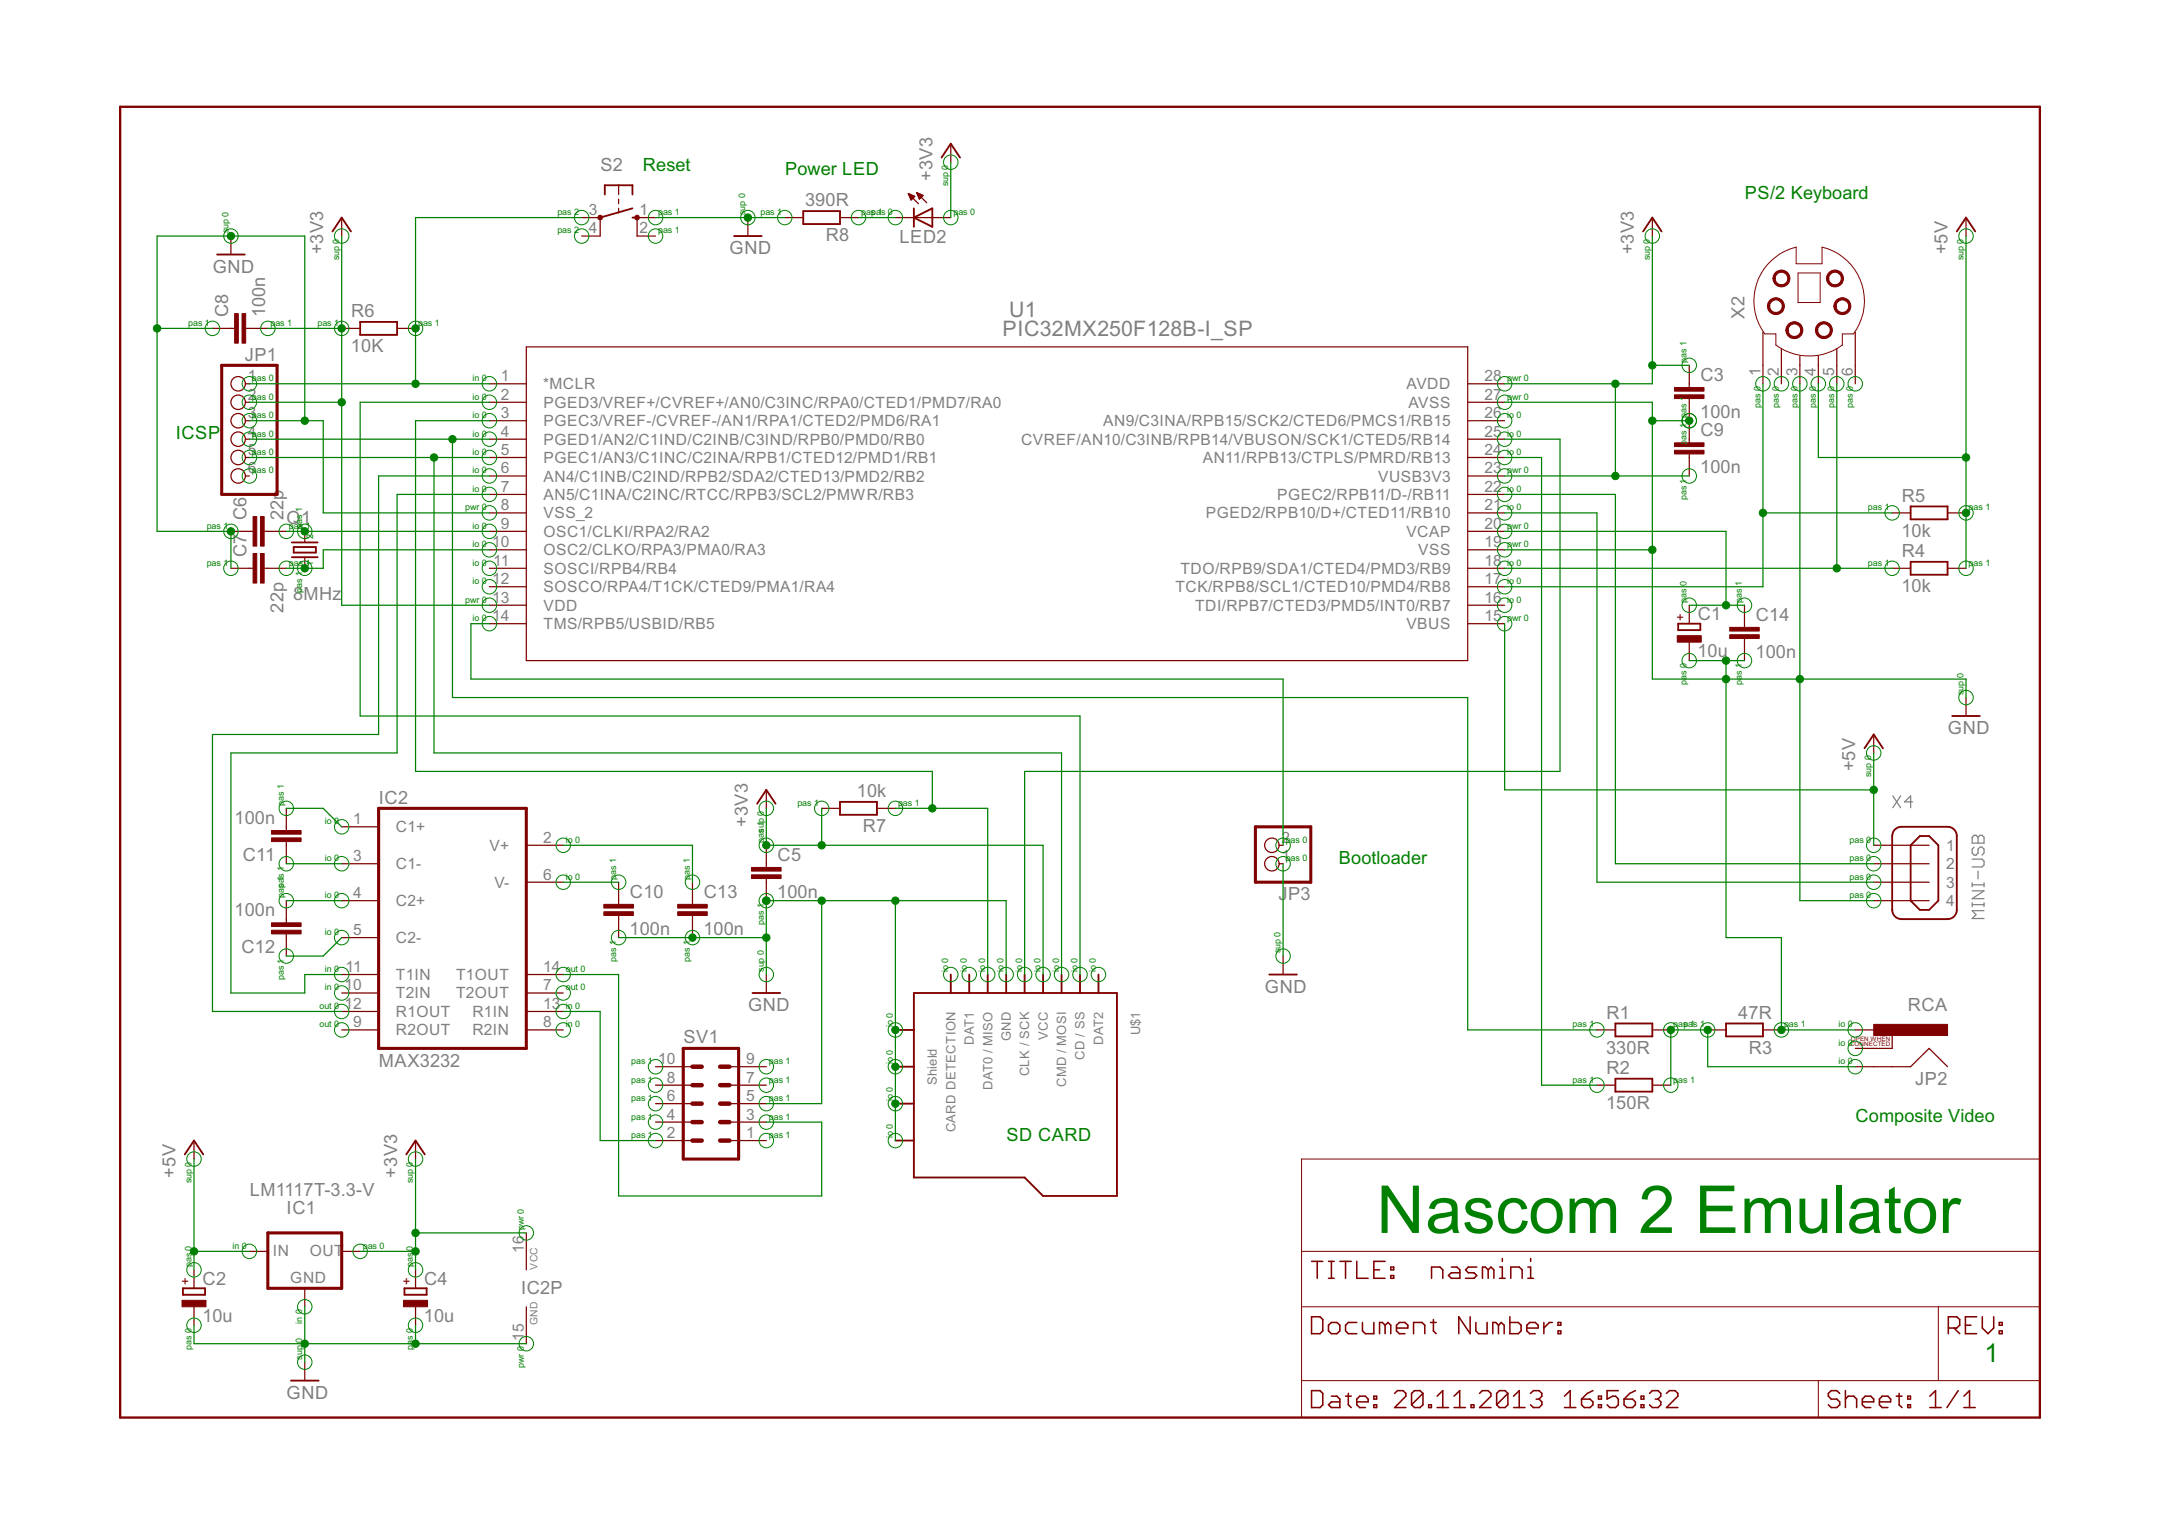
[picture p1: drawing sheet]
<svg xmlns="http://www.w3.org/2000/svg" width="297mm" height="210mm" viewBox="0 0 297 210" stroke-linecap="round" stroke-linejoin="round" font-family="sans-serif">
<defs><g id="words">
<text font-size="10.2" fill="#008000" x="189.4" y="169.6">Nascom 2 Emulator</text>
<text font-size="4" fill="#008000" x="273" y="187.4">1</text>
<g font-size="3.3" fill="#808080">
<text x="137.9" y="46.2">PIC32MX250F128B-I_SP</text>
<text x="138.8" y="43.7">U1</text>
</g>
<g font-size="2.8" fill="#808080">
<text x="82.6" y="23.6">S2</text>
<text x="110.8" y="28.4">390R</text>
<text x="128.3" y="24.8" transform="rotate(-90 128.3 24.8)">+3V3</text>
<text x="44.5" y="35" transform="rotate(-90 44.5 35)">+3V3</text>
<text x="100.4" y="35">GND</text>
<text x="113.6" y="33.2">R8</text>
<text x="123.8" y="33.5">LED2</text>
<text x="224.8" y="35" transform="rotate(-90 224.8 35)">+3V3</text>
<text x="268" y="35" transform="rotate(-90 268 35)">+5V</text>
<text x="29.3" y="37.5">GND</text>
<text x="31.4" y="43.6" transform="rotate(-90 31.4 43.6)">C8</text>
<text x="36.5" y="43.6" transform="rotate(-90 36.5 43.6)">100n</text>
<text x="48.3" y="43.7">R6</text>
<text x="240" y="43.9" transform="rotate(-90 240 43.9)">X2</text>
<text x="33.7" y="49.6">JP1</text>
<text x="48.3" y="48.5">10K</text>
<text x="234" y="52.4">C3</text>
<text x="233.9" y="57.5">100n</text>
<text x="233.9" y="65.1">100n</text>
<text x="234" y="60">C9</text>
<text x="33.9" y="71.5" transform="rotate(-90 33.9 71.5)">C6</text>
<text x="39" y="71.6" transform="rotate(-90 39 71.6)">22p</text>
<text x="261.6" y="69.1">R5</text>
<text x="33.9" y="76.6" transform="rotate(-90 33.9 76.6)">C7</text>
<text x="39.4" y="72.1">Q1</text>
<text x="261.6" y="73.9">10k</text>
<text x="261.6" y="76.7">R4</text>
<text x="40.3" y="82.5">8MHz</text>
<text x="261.6" y="81.5">10k</text>
<text x="39" y="84.3" transform="rotate(-90 39 84.3)">22p</text>
<text x="233.6" y="85.3">C1</text>
<text x="241.6" y="85.4">C14</text>
<text x="233.5" y="90.4">10u</text>
<text x="241.5" y="90.5">100n</text>
<text x="268" y="101">GND</text>
<text x="255.3" y="106.1" transform="rotate(-90 255.3 106.1)">+5V</text>
<text x="32.3" y="113.3">100n</text>
<text x="52.1" y="110.6">IC2</text>
<text x="102.9" y="113.7" transform="rotate(-90 102.9 113.7)">+3V3</text>
<text x="117.9" y="109.7">10k</text>
<text x="33.4" y="118.4">C11</text>
<text x="107" y="118.4">C5</text>
<text x="118.7" y="114.5">R7</text>
<text x="86.7" y="123.5">C10</text>
<text x="96.8" y="123.5">C13</text>
<text x="106.9" y="123.5">100n</text>
<text x="175.9" y="123.8">J</text>
<text x="177.2" y="123.8">P3</text>
<text x="32.3" y="126">100n</text>
<text x="33.2" y="131.1">C12</text>
<text x="86.6" y="128.6">100n</text>
<text x="96.8" y="128.6">100n</text>
<text x="174" y="136.6">GND</text>
<text x="94" y="143.4">SV1</text>
<text x="102.9" y="139.1">GND</text>
<text x="221" y="140.2">R1</text>
<text x="239.2" y="140.1">47R</text>
<text x="262.5" y="139.1">RCA</text>
<text x="52.1" y="146.7">MAX3232</text>
<text x="221" y="145">330R</text>
<text x="221" y="147.8">R2</text>
<text x="240.6" y="144.9">R3</text>
<text x="263.5" y="149.3">JP2</text>
<text x="221" y="152.6">150R</text>
<text x="24.2" y="162" transform="rotate(-90 24.2 162)">+5V</text>
<text x="54.6" y="162" transform="rotate(-90 54.6 162)">+3V3</text>
<text x="34.4" y="164.5">LM1117T-3.3-V</text>
<text x="39.4" y="167.1">IC1</text>
<text x="27.9" y="176.7">C2</text>
<text x="58.4" y="176.7">C4</text>
<text x="71.7" y="178">IC2P</text>
<text x="27.8" y="181.8">10u</text>
<text x="58.3" y="181.8">10u</text>
<text x="39.4" y="192.4">GND</text>
</g>
<g font-size="2.8" fill="#008000">
<text x="88.5" y="23.6">Reset</text>
<text x="108" y="24.1">Power LED</text>
<text x="240.1" y="27.4">PS/2 Keyboard</text>
<text x="24.2" y="60.4">ICSP</text>
<text x="184.2" y="118.8">Bootloader</text>
<text x="255.3" y="154.4">Composite Video</text>
<text x="138.5" y="156.9">SD CARD</text>
</g>
<g font-size="2.4" fill="#808080">
<text x="81" y="29.6">3</text>
<text x="88" y="29.6">1</text>
<text x="81" y="32.1">4</text>
<text x="88" y="32.1">2</text>
<text x="34.1" y="52.4">1</text>
<text x="68.9" y="52.4">1</text>
<text x="74.7" y="53.5">*MCLR</text>
<text x="193.5" y="53.5">AVDD</text>
<text x="204.3" y="52.4">28</text>
<text x="242.2" y="51.8" transform="rotate(-90 242.2 51.8)">1</text>
<text x="244.7" y="51.8" transform="rotate(-90 244.7 51.8)">2</text>
<text x="247.3" y="51.8" transform="rotate(-90 247.3 51.8)">3</text>
<text x="249.8" y="51.8" transform="rotate(-90 249.8 51.8)">4</text>
<text x="252.4" y="51.8" transform="rotate(-90 252.4 51.8)">5</text>
<text x="254.9" y="51.8" transform="rotate(-90 254.9 51.8)">6</text>
<text x="34.1" y="55">2</text>
<text x="34.1" y="57.5">3</text>
<text x="68.9" y="55">2</text>
<text x="68.9" y="57.5">3</text>
<text x="74.8" y="56.1">PGED3/VREF+/CVREF+/AN0/C3INC/RPA0/CTED1/PMD7/RA0</text>
<text x="74.8" y="58.6">PGEC3/VREF-/CVREF-/AN1/RPA1/CTED2/PMD6/RA1</text>
<text x="151.8" y="58.6">AN9/C3INA/RPB15/SCK2/CTED6/PMCS1/RB15</text>
<text x="193.8" y="56.1">AVSS</text>
<text x="204.3" y="57.5">26</text>
<text x="204.3" y="55">27</text>
<text x="34.1" y="60">4</text>
<text x="34.1" y="62.6">5</text>
<text x="34.1" y="65.1">6</text>
<text x="68.9" y="60">4</text>
<text x="68.9" y="62.6">5</text>
<text x="68.9" y="65.1">6</text>
<text x="74.8" y="61.2">PGED1/AN2/C1IND/C2INB/C3IND/RPB0/PMD0/RB0</text>
<text x="74.8" y="63.7">PGEC1/AN3/C1INC/C2INA/RPB1/CTED12/PMD1/RB1</text>
<text x="140.5" y="61.2">CVREF/AN10/C3INB/RPB14/VBUSON/SCK1/CTED5/RB14</text>
<text x="165.5" y="63.7">AN11/RPB13/CTPLS/PMRD/RB13</text>
<text x="204.3" y="65.1">23</text>
<text x="204.3" y="62.6">24</text>
<text x="204.3" y="60">25</text>
<text x="68.9" y="67.7">7</text>
<text x="68.9" y="70.2">8</text>
<text x="74.8" y="66.2">AN4/C1INB/C2IND/RPB2/SDA2/CTED13/PMD2/RB2</text>
<text x="74.8" y="68.8">AN5/C1INA/C2INC/RTCC/RPB3/SCL2/PMWR/RB3</text>
<text x="74.8" y="71.3">VSS_2</text>
<text x="165.9" y="71.3">PGED2/RPB10/D+/CTED11/RB10</text>
<text x="175.7" y="68.8">PGEC2/RPB11/D-/RB11</text>
<text x="189.6" y="66.2">VUSB3V3</text>
<text x="204.3" y="70.2">21</text>
<text x="204.3" y="67.7">22</text>
<text x="67.7" y="75.3">10</text>
<text x="67.8" y="77.8">11</text>
<text x="68.9" y="72.7">9</text>
<text x="74.8" y="73.9">OSC1/CLKI/RPA2/RA2</text>
<text x="74.8" y="76.4">OSC2/CLKO/RPA3/PMA0/RA3</text>
<text x="193.5" y="73.9">VCAP</text>
<text x="195.1" y="76.4">VSS</text>
<text x="204.3" y="77.8">18</text>
<text x="204.3" y="75.3">19</text>
<text x="204.3" y="72.7">20</text>
<text x="67.7" y="80.4">12</text>
<text x="67.7" y="82.9">13</text>
<text x="74.8" y="78.9">SOSCI/RPB4/RB4</text>
<text x="74.8" y="81.5">SOSCO/RPA4/T1CK/CTED9/PMA1/RA4</text>
<text x="161.7" y="81.5">TCK/RPB8/SCL1/CTED10/PMD4/RB8</text>
<text x="162.4" y="78.9">TDO/RPB9/SDA1/CTED4/PMD3/RB9</text>
<text x="204.3" y="82.9">16</text>
<text x="204.3" y="80.4">17</text>
<text x="67.7" y="85.4">14</text>
<text x="74.8" y="84">VDD</text>
<text x="74.8" y="86.6">TMS/RPB5/USBID/RB5</text>
<text x="164.4" y="84">TDI/RPB7/CTED3/PMD5/INT0/RB7</text>
<text x="193.5" y="86.6">VBUS</text>
<text x="204.3" y="85.4">15</text>
<text x="48.6" y="113.4">1</text>
<text x="48.6" y="118.4">3</text>
<text x="54.5" y="114.5">C1+</text>
<text x="54.5" y="119.6">C1-</text>
<text x="67.4" y="117">V+</text>
<text x="74.7" y="115.9">2</text>
<text x="176.3" y="118.4">1</text>
<text x="176.3" y="115.9">2</text>
<text x="267.8" y="117">1</text>
<text x="267.8" y="119.6">2</text>
<text x="48.6" y="123.5">4</text>
<text x="54.5" y="124.6">C2+</text>
<text x="68" y="122.1">V-</text>
<text x="74.7" y="121">6</text>
<text x="267.8" y="122.1">3</text>
<text x="267.8" y="124.6">4</text>
<text x="48.6" y="128.6">5</text>
<text x="54.5" y="129.7">C2-</text>
<text x="47.4" y="136.2">10</text>
<text x="47.5" y="133.7">11</text>
<text x="54.5" y="134.8">T1IN</text>
<text x="54.5" y="137.3">T2IN</text>
<text x="62.7" y="134.8">T1OUT</text>
<text x="62.7" y="137.3">T2OUT</text>
<text x="74.7" y="133.7">14</text>
<text x="74.7" y="136.2">7</text>
<text x="47.4" y="138.8">12</text>
<text x="48.6" y="141.3">9</text>
<text x="54.5" y="139.9">R1OUT</text>
<text x="54.5" y="142.4">R2OUT</text>
<text x="65" y="139.9">R1IN</text>
<text x="65" y="142.4">R2IN</text>
<text x="74.7" y="138.8">13</text>
<text x="74.7" y="141.3">8</text>
<text x="90.6" y="146.4">10</text>
<text x="91.7" y="148.9">8</text>
<text x="102.7" y="148.9">7</text>
<text x="102.7" y="146.4">9</text>
<text x="91.7" y="154">4</text>
<text x="91.7" y="151.5">6</text>
<text x="102.7" y="154">3</text>
<text x="102.7" y="151.5">5</text>
<text x="91.7" y="156.5">2</text>
<text x="102.7" y="156.5">1</text>
<text x="37.5" y="172.8">IN</text>
<text x="42.6" y="172.8">OUT</text>
<text x="72.1" y="172.3" transform="rotate(-90 72.1 172.3)">16</text>
<text x="39.9" y="176.4">GND</text>
<text x="72.1" y="184.5" transform="rotate(-90 72.1 184.5)">15</text>
</g>
<g font-size="2" fill="#800000">
<text x="231.8" y="85.4" transform="rotate(-90 231.8 85.4)">+</text>
<text x="26.1" y="176.8" transform="rotate(-90 26.1 176.8)">+</text>
<text x="56.6" y="176.8" transform="rotate(-90 56.6 176.8)">+</text>
</g>
<g font-size="2" fill="#808080">
<text x="134" y="143.7" transform="rotate(-90 134 143.7)">DAT1</text>
<text x="139.1" y="143.2" transform="rotate(-90 139.1 143.2)">GND</text>
<text x="144.2" y="143" transform="rotate(-90 144.2 143)">VCC</text>
<text x="151.8" y="143.7" transform="rotate(-90 151.8 143.7)">DAT2</text>
<text x="156.8" y="142.4" transform="rotate(-90 156.8 142.4)">U$1</text>
<text x="128.9" y="149.2" transform="rotate(-90 128.9 149.2)">Shield</text>
<text x="136.5" y="149.9" transform="rotate(-90 136.5 149.9)">DAT0 / MISO</text>
<text x="141.6" y="148.1" transform="rotate(-90 141.6 148.1)">CLK / SCK</text>
<text x="146.7" y="149.5" transform="rotate(-90 146.7 149.5)">CMD / MOSI</text>
<text x="149.2" y="145.8" transform="rotate(-90 149.2 145.8)">CD / SS</text>
<text x="131.5" y="155.8" transform="rotate(-90 131.5 155.8)">CARD DETECTION</text>
</g>
<g font-size="1.6" fill="#808080">
<text x="73.9" y="174.6" transform="rotate(-90 73.9 174.6)">VCC</text>
<text x="73.9" y="182.3" transform="rotate(-90 73.9 182.3)">GND</text>
</g>
<g font-size="1.4" fill="#008000">
<text x="76.7" y="29.6">pas 2</text>
<text x="90.5" y="29.6">pas 1</text>
<text x="102.5" y="29.6" transform="rotate(-90 102.5 29.6)">sup 0</text>
<text x="104.6" y="29.6">pas 1</text>
<text x="118.5" y="29.6">paspa1s 0</text>
<text x="130.5" y="25.6" transform="rotate(-90 130.5 25.6)">sup 0</text>
<text x="131.2" y="29.6">pas 0</text>
<text x="31.4" y="32.1" transform="rotate(-90 31.4 32.1)">sup 0</text>
<text x="46.7" y="35.8" transform="rotate(-90 46.7 35.8)">sup 0</text>
<text x="76.7" y="32.1">pas 2</text>
<text x="90.5" y="32.1">pas 1</text>
<text x="227" y="35.8" transform="rotate(-90 227 35.8)">sup 0</text>
<text x="270.1" y="35.8" transform="rotate(-90 270.1 35.8)">sup 0</text>
<text x="25.9" y="44.8">pas 1</text>
<text x="37.2" y="44.8">pas 1</text>
<text x="43.7" y="44.8">pas 1</text>
<text x="57.5" y="44.8">pas 1</text>
<text x="34.7" y="52.4">pas 0</text>
<text x="65" y="52.4">in 0</text>
<text x="207.4" y="52.4">pwr 0</text>
<text x="232" y="49.9" transform="rotate(-90 232 49.9)">pas 1</text>
<text x="34.7" y="55">pas 0</text>
<text x="34.7" y="57.5">pas 0</text>
<text x="65" y="55">io 0</text>
<text x="65" y="57.5">io 0</text>
<text x="207.4" y="57.5">io 0</text>
<text x="207.4" y="55">pwr 0</text>
<text x="232" y="57.5" transform="rotate(-90 232 57.5)">pas 1</text>
<text x="242.2" y="56.1" transform="rotate(-90 242.2 56.1)">pas 0</text>
<text x="244.7" y="56.1" transform="rotate(-90 244.7 56.1)">pas 0</text>
<text x="247.3" y="56.1" transform="rotate(-90 247.3 56.1)">pas 0</text>
<text x="249.8" y="56.1" transform="rotate(-90 249.8 56.1)">pas 0</text>
<text x="252.4" y="56.1" transform="rotate(-90 252.4 56.1)">pas 0</text>
<text x="254.9" y="56.1" transform="rotate(-90 254.9 56.1)">pas 0</text>
<text x="34.7" y="60">pas 0</text>
<text x="34.7" y="62.6">pas 0</text>
<text x="34.7" y="65.1">pas 0</text>
<text x="65" y="60">io 0</text>
<text x="65" y="62.6">io 0</text>
<text x="65" y="65.1">io 0</text>
<text x="207.4" y="65.1">pwr 0</text>
<text x="207.4" y="62.6">io 0</text>
<text x="207.4" y="60">io 0</text>
<text x="232" y="61.2" transform="rotate(-90 232 61.2)">p</text>
<text x="232" y="60.5" transform="rotate(-90 232 60.5)">as 1</text>
<text x="64" y="70.2">pwr 0</text>
<text x="65" y="67.7">io 0</text>
<text x="207.4" y="70.2">io 0</text>
<text x="207.4" y="67.7">io 0</text>
<text x="232" y="68.8" transform="rotate(-90 232 68.8)">pas 1</text>
<text x="257" y="70.2">pas 1</text>
<text x="270.8" y="70.2">pas 1</text>
<text x="28.4" y="72.7">pas 1</text>
<text x="28.4" y="77.8">pas 1</text>
<text x="39.7" y="72.7">pas 1</text>
<text x="39.7" y="77.8">pas 1</text>
<text x="41.6" y="72.7" transform="rotate(-90 41.6 72.7)">pas 1</text>
<text x="43.1" y="77.8" transform="rotate(-90 43.1 77.8)">1</text>
<text x="43.1" y="74.1" transform="rotate(-90 43.1 74.1)">2</text>
<text x="65" y="72.7">io 0</text>
<text x="65" y="75.3">io 0</text>
<text x="65" y="77.8">io 0</text>
<text x="207.4" y="77.8">io 0</text>
<text x="207.4" y="75.3">pwr 0</text>
<text x="207.4" y="72.7">pwr 0</text>
<text x="257" y="77.8">pas 1</text>
<text x="270.8" y="77.8">pas 1</text>
<text x="41.6" y="81.5" transform="rotate(-90 41.6 81.5)">pas 1</text>
<text x="64" y="82.9">pwr 0</text>
<text x="65" y="80.4">io 0</text>
<text x="207.4" y="82.9">io 0</text>
<text x="207.4" y="80.4">io 0</text>
<text x="232" y="82.9" transform="rotate(-90 232 82.9)">pas</text>
<text x="232" y="80.6" transform="rotate(-90 232 80.6)">0</text>
<text x="239.7" y="82.9" transform="rotate(-90 239.7 82.9)">pas</text>
<text x="239.7" y="80.6" transform="rotate(-90 239.7 80.6)">1</text>
<text x="65" y="85.4">io 0</text>
<text x="207.4" y="85.4">pwr 0</text>
<text x="232" y="94.2" transform="rotate(-90 232 94.2)">pas 0</text>
<text x="239.7" y="94.2" transform="rotate(-90 239.7 94.2)">pas 1</text>
<text x="270.1" y="95.6" transform="rotate(-90 270.1 95.6)">sup</text>
<text x="270.1" y="93.3" transform="rotate(-90 270.1 93.3)">0</text>
<text x="257.4" y="106.9" transform="rotate(-90 257.4 106.9)">sup 0</text>
<text x="39" y="110.8" transform="rotate(-90 39 110.8)">pas 1</text>
<text x="44.7" y="113.4">io 0</text>
<text x="109.7" y="110.8">pas 1</text>
<text x="123.6" y="110.8">pas 1</text>
<text x="44.7" y="118.4">io 0</text>
<text x="77.8" y="115.9">io 0</text>
<text x="105.1" y="115.9" transform="rotate(-90 105.1 115.9)">passu1p 0</text>
<text x="176.9" y="118.4">pas 0</text>
<text x="176.9" y="115.9">pas 0</text>
<text x="254.5" y="115.9">pas 0</text>
<text x="254.5" y="118.4">pas 0</text>
<text x="39" y="123.5" transform="rotate(-90 39 123.5)">paspa1s 1</text>
<text x="44.7" y="123.5">io 0</text>
<text x="77.8" y="121">io 0</text>
<text x="84.8" y="121" transform="rotate(-90 84.8 121)">pas 1</text>
<text x="94.9" y="121" transform="rotate(-90 94.9 121)">pas 1</text>
<text x="254.5" y="121">pas 0</text>
<text x="254.5" y="123.5">pas 0</text>
<text x="44.7" y="128.6">io 0</text>
<text x="105.1" y="127.2" transform="rotate(-90 105.1 127.2)">pas 1</text>
<text x="176.2" y="131.1" transform="rotate(-90 176.2 131.1)">sup 0</text>
<text x="39" y="134.8" transform="rotate(-90 39 134.8)">pas 1</text>
<text x="44.7" y="133.7">in 0</text>
<text x="44.7" y="136.2">in 0</text>
<text x="77.8" y="133.7">out 0</text>
<text x="77.8" y="136.2">out 0</text>
<text x="84.8" y="132.3" transform="rotate(-90 84.8 132.3)">pas 1</text>
<text x="94.9" y="132.3" transform="rotate(-90 94.9 132.3)">pas 1</text>
<text x="105.1" y="133.7" transform="rotate(-90 105.1 133.7)">sup 0</text>
<text x="130.5" y="133.7" transform="rotate(-90 130.5 133.7)">io 0</text>
<text x="133" y="133.7" transform="rotate(-90 133 133.7)">io 0</text>
<text x="135.5" y="133.7" transform="rotate(-90 135.5 133.7)">io 0</text>
<text x="138.1" y="133.7" transform="rotate(-90 138.1 133.7)">io 0</text>
<text x="140.6" y="133.7" transform="rotate(-90 140.6 133.7)">io 0</text>
<text x="143.2" y="133.7" transform="rotate(-90 143.2 133.7)">io 0</text>
<text x="145.7" y="133.7" transform="rotate(-90 145.7 133.7)">io 0</text>
<text x="148.2" y="133.7" transform="rotate(-90 148.2 133.7)">io 0</text>
<text x="150.8" y="133.7" transform="rotate(-90 150.8 133.7)">io 0</text>
<text x="43.9" y="138.8">out 0</text>
<text x="43.9" y="141.3">out 0</text>
<text x="77.8" y="138.8">in 0</text>
<text x="77.8" y="141.3">in 0</text>
<text x="122.8" y="141.3" transform="rotate(-90 122.8 141.3)">io 0</text>
<text x="216.4" y="141.3">pas 1</text>
<text x="230.2" y="141.3">paspa1s 1</text>
<text x="245.5" y="141.3">pas 1</text>
<text x="252.9" y="143.8">io 0</text>
<text x="252.9" y="141.3">io 0</text>
<text x="86.8" y="148.9">pas 1</text>
<text x="86.8" y="146.4">pas 1</text>
<text x="105.8" y="148.9">pas 1</text>
<text x="105.8" y="146.4">pas 1</text>
<text x="122.8" y="146.4" transform="rotate(-90 122.8 146.4)">io 0</text>
<text x="216.4" y="148.9">pas 1</text>
<text x="230.2" y="148.9">pas 1</text>
<text x="252.9" y="146.4">io 0</text>
<text x="86.8" y="154">pas 1</text>
<text x="86.8" y="151.5">pas 1</text>
<text x="105.8" y="154">pas 1</text>
<text x="105.8" y="151.5">pas 1</text>
<text x="122.8" y="151.5" transform="rotate(-90 122.8 151.5)">io 0</text>
<text x="86.8" y="156.5">pas 1</text>
<text x="105.8" y="156.5">pas 1</text>
<text x="122.8" y="156.5" transform="rotate(-90 122.8 156.5)">io 0</text>
<text x="26.3" y="162.8" transform="rotate(-90 26.3 162.8)">sup 0</text>
<text x="56.8" y="162.8" transform="rotate(-90 56.8 162.8)">sup 0</text>
<text x="32" y="171.8">in 0</text>
<text x="49.9" y="171.8">pas 0</text>
<text x="56.8" y="172" transform="rotate(-90 56.8 172)">0</text>
<text x="72.1" y="169.2" transform="rotate(-90 72.1 169.2)">pwr 0</text>
<text x="26.3" y="174.3" transform="rotate(-90 26.3 174.3)">pas 0</text>
<text x="56.8" y="174.3" transform="rotate(-90 56.8 174.3)">pas</text>
<text x="26.3" y="185.6" transform="rotate(-90 26.3 185.6)">pas 0</text>
<text x="41.6" y="184.7" transform="rotate(-90 41.6 184.7)">0</text>
<text x="41.6" y="182.1" transform="rotate(-90 41.6 182.1)">in 0</text>
<text x="56.8" y="185.6" transform="rotate(-90 56.8 185.6)">pas 0</text>
<text x="41.6" y="187" transform="rotate(-90 41.6 187)">sup</text>
<text x="72.1" y="188.1" transform="rotate(-90 72.1 188.1)">pwr 0</text>
</g>
<g font-size="1" fill="#800000">
<text x="254.5" y="143.9">CONNECTED</text>
<text x="254.6" y="143.2">OPEN WHEN</text>
</g>
</g></defs>
<g fill="none" stroke="#808080" stroke-width=".17">
<path d="M260.4 109.5l1.1 1.6M261.5 109.5l-1.1 1.6M263.1 110.3h-1.1l.9-.8v1.6M271.3 115.2l.3-.3h.3l.2 .3 .3-.3h.3l.3 .3v.8h-1.7zM271.3 118.2h1.4l.3 .2v.6l-.3 .3h-1.4M271.6 116.5l-.3 .3v.5l.3 .3h.3l.2-.3v-.5l.3-.3h.3l.3 .3v.5l-.3 .3M272.1 115.2v.8M272.1 119.8v1.1M271.3 124.4h1.7M271.3 121.4v.6M271.3 124.2v.5M271.3 122.5h1.7l-1.7 1.1h1.7"/>
<path d="M271.3 121.7h1.7M273 125.3h-1.7l.6 .5-.6 .5h1.7M273 121.4v.6M273 124.2v.5"/>
</g>
<path d="M16.5 14.7h264.1v180.3h-264.1z" fill="none" stroke="#800000" stroke-width=".32"/>
<path d="M243.7 35.9a7.2 7.2 0 0 1 3.4-1.9v2.3h3.6v-2.3a7.6 7.6 0 0 1 4.3 11.9h-1.5v1.6a7.7 7.7 0 0 1-9.2 0v-1.6h-1.5a7.6 7.6 0 0 1 .9-10zM247.4 37.5h3v4.1h-3zM179.1 159.4h101.5v35.6h-101.5zM179.1 179.7h101.5M179.1 172.1h101.5M266.7 179.7v10.2M179.1 189.9h101.5M250.2 189.9v5.1" fill="none" stroke="#800000" stroke-width=".14"/>
<g fill="none" stroke="#800000" stroke-width=".21">
<path d="M180.4 173.5h1.6M181.2 173.5v2.3M182.8 173.5h.8M182.8 175.8h.8M183.2 173.5v2.3M184.3 173.5h1.6M185.1 173.5v2.3M186.7 173.5v2.3h1.5M189 174.7h.8M190.6 173.5h-1.6v2.3h1.6M191.3 175.5h.4v.3h-.4zM191.3 174.3h.4v.4h-.4z"/>
<path d="M197 175.8v-1.5h1.1l.4 .4v1.1M199.7 174.3h.7l.5 .4v1.1h-1.2l-.4-.3 .4-.4h1.2M203.2 174.3h-1.2l-.4 .4 .4 .4h.8l.4 .4-.4 .3h-1.2M204.7 174.7l-.4-.4h-.3v1.5M204.7 174.7v1.1M204.7 174.7l.4-.4 .4 .4v1.1M206.3 175.8h.8M206.3 174.3h.4v1.5M206.7 173.1v.4M207.9 175.8v-1.5h1.1l.4 .4v1.1M210.2 175.8h.8M210.2 174.3h.4v1.5"/>
<path d="M210.6 173.1v.4M180.4 181.1h1.2l.4 .4v1.6l-.4 .4h-1.2zM180.4 191.3h1.2l.4 .4v1.5l-.4 .4h-1.2zM182.8 182.3l.4-.4h.7l.4 .4v.8l-.4 .4h-.7l-.4-.4zM183.2 192h.7l.4 .4v1.2h-1.1l-.4-.4 .4-.4h1.1M185.1 192h.8M185.5 191.7v1.5l.4 .4M186.7 192.8h1.5v-.4l-.3-.4h-.8l-.4 .4v.8l.4 .4h.8M186.7 181.9h-1.2l-.4 .4v.8l.4 .4h1.2M187.5 181.9v1.2l.4 .4h1.1v-1.6M189 193.2h.4v.4h-.4zM189 192h.4v.4h-.4z"/>
<path d="M190.6 182.3l-.4-.4h-.4v1.6M190.6 182.3l.4-.4 .3 .4v1.2M190.6 182.3v1.2M191.9 191.7l.4-.4h.7l.4 .4v.3l-1.5 1.6h1.5M192.1 182.7h1.6v-.4l-.4-.4h-.8l-.4 .4v.8l.4 .4h.8M194.5 183.5v-1.6h1.1l.4 .4v1.2M195.8 191.7v1.5l-.4 .4h-.8l-.4-.4M195.8 191.7l-.4-.4h-.8l-.4 .4v1.5M195.8 191.7l-1.6 1.5M196.6 193.2h.3v.4h-.3zM196.8 181.9h.8M197.2 181.5v1.6l.4 .4"/>
<path d="M197.7 193.6h1.6M197.7 192l.8-.7v2.3M200 193.6h1.6M200 192l.8-.7v2.3M202.3 181.1v2.4l-1.6-2.4v2.4M202.4 193.2h.4v.4h-.4zM203.1 181.9v1.2l.3 .4h1.2v-1.6M203.6 191.7l.3-.4h.8l.4 .4v.3l-1.5 1.6h1.5M206.2 182.3l-.4-.4h-.4v1.6M206.2 182.3v1.2M206.2 182.3l.3-.4 .4 .4v1.2M207.5 191.7v1.5l-.4 .4h-.8l-.4-.4"/>
<path d="M207.5 191.7l-.4-.4h-.8l-.4 .4v1.5M207.5 191.7l-1.6 1.5M207.7 181.1v2.4h1.2l.4-.4v-.8l-.4-.4h-1.2M208.2 193.6h1.6M208.2 192l.8-.7v2.3M210.1 182.7h1.5v-.4l-.4-.4h-.7l-.4 .4v.8l.4 .4h.7M210.6 191.7l.4-.4h.8l.3 .4v.3l-.3 .4M211.3 192.4h.5M211.8 192.4l.3 .4v.4l-.3 .4h-.8l-.4-.4M212.4 181.9v1.6M213.6 181.9h-.4l-.8 .8M214.4 183.1h.3v.4h-.3z"/>
<path d="M214.4 181.9h.3v.4h-.3zM215.2 193.6h1.6M215.2 192l.8-.7v2.3M217.6 192.4h1.2l.4 .4v.4l-.4 .4h-.8l-.4-.4zM219.2 191.3l-.8 .4-.8 .7M219.9 193.2h.4v.4h-.4zM219.9 192h.4v.4h-.4zM222.7 191.3h-1.6v1.1l.8-.4h.4l.4 .4v.8l-.4 .4h-.8l-.4-.4M223.4 192.4h1.2l.4 .4v.4l-.4 .4h-.8l-.4-.4zM225 191.3l-.8 .4-.8 .7M225.8 193.2h.4v.4h-.4zM225.8 192h.4v.4h-.4z"/>
<path d="M226.9 191.7l.4-.4h.8l.4 .4v.3l-.4 .4M227.7 192.4h.4M228.1 192.4l.4 .4v.4l-.4 .4h-.8l-.4-.4M229.3 191.7l.4-.4h.8l.3 .4v.3l-1.5 1.6h1.5M253.1 191.7l-.4-.4h-.8l-.4 .4v.3l.4 .4h.8l.4 .4v.4l-.4 .4h-.8l-.4-.4M253.9 192.4l.4-.4h.8l.3 .4v1.2M253.9 191.3v2.3M256.2 192.8h1.6v-.4l-.4-.4h-.8l-.4 .4v.8l.4 .4h.8M258.6 192.8h1.5v-.4l-.4-.4h-.7l-.4 .4v.8l.4 .4h.7M260.9 192h.8M261.3 191.7v1.5l.4 .4M262.5 193.2h.3v.4h-.3z"/>
<path d="M262.5 192h.3v.4h-.3zM265.5 193.6h1.6M265.5 192l.8-.7v2.3M268.1 182.7h1.1l.4-.4v-.8l-.4-.4h-1.1v2.4M268.8 182.7l.8 .8M269.4 191.3l-1.5 2.3M270.2 193.6h1.6M270.2 192l.8-.7v2.3M270.4 182.3h.8M271.9 181.1h-1.5v2.4h1.5M272.7 181.1v1.6l.8 .8 .8-.8v-1.6M275.1 183.1h.4v.4h-.4z"/>
<path d="M275.1 181.9h.4v.4h-.4z"/>
</g>
<g fill="none" stroke="#800000" stroke-width=".17">
<path d="M130.8 19.8v2.5M31.8 32.5v2.5M47 29.9v2.6M80 29.9h2.6v2.6h-2.6M85.1 25.5v1.3M85.1 27.4v.6M85.1 28.7v.6M90.2 29.9h-2.5v2.6h2.5M102.9 29.9v2.6M108 29.9h2.5M115.6 29.9h2.5M123.2 29.9h7.6"/>
<path d="M125 26.6l1.4 1.4M125 26.6l.9 .4-.6 .5zM125 26.7h.2M125.1 26.8h.4M125.1 26.9h.6M125.2 27.1h.6M125.2 27.2h.5M125.3 27.3h.3M125.3 27.4h.1M126.1 26.5l1.4 1.4M126.1 26.5l.9 .4-.5 .5zM126.2 26.6h.1"/>
<path d="M126.2 26.7h.4M126.3 26.8h.6M126.3 26.9h.6M126.4 27.1h.4M126.4 27.2h.3M126.5 27.3h.1M227.3 29.9v2.6M270.5 29.9v2.6M29.2 45.2h3.1M33.8 52.8h.5M33.8 55.3h.5M33.8 57.9h.5"/>
<path d="M33.8 45.2h3.1M47 45.2h2.6M54.6 45.2h2.6M67.3 52.8h5.1M67.3 55.3h5.1M67.3 57.9h5.1M72.4 47.7h129.5v43.2h-129.5zM201.9 52.8h5.1M201.9 55.3h5.1M201.9 57.9h5.1M232.4 50.2v3.1M232.4 54.8v6.1"/>
<path d="M242.5 45.7v7.1M245.1 48v4.8M247.6 49v3.8M250.2 49v3.8M252.7 48v4.8M255.2 45.7v7.1M31.8 73.1h3M31.8 78.2h3M33.8 60.4h.5M33.8 62.9h.5M33.8 65.5h.5M36.3 73.1h3.1"/>
<path d="M36.3 78.2h3.1M41.9 73.1v1.5M41.9 76.6v1.6M67.3 60.4h5.1M67.3 62.9h5.1M67.3 65.5h5.1M67.3 68h5.1M67.3 70.5h5.1M67.3 73.1h5.1M67.3 75.6h5.1M67.3 78.2h5.1M201.9 60.4h5.1"/>
<path d="M201.9 62.9h5.1M201.9 65.5h5.1M201.9 68h5.1M201.9 70.5h5.1M201.9 73.1h5.1M201.9 75.6h5.1M201.9 78.2h5.1M232.4 62.4v3.1M260.3 70.5h2.6M260.3 78.2h2.6M267.9 70.5h2.6M267.9 78.2h2.6"/>
<path d="M67.3 80.7h5.1M67.3 83.2h5.1M67.3 85.8h5.1M201.9 80.7h5.1M201.9 83.2h5.1M201.9 85.8h5.1M232.4 83.2v2.6M232.4 88.3v2.6M240 83.2v3.1M240 87.8v3.1M270.5 95.9v2.6M39.4 111.2v3"/>
<path d="M39.4 115.8v3M47 118.8h5.1M47 113.7h5.1M72.4 116.3h5.1M105.4 108.6v2.6M105.4 116.3v3M113.1 111.2h2.5M120.6 111.2h2.6M176 116.3h.5M176 118.8h.5M257.8 116.3h7.6M257.8 118.8h7.6"/>
<path d="M257.8 101v2.6M39.4 123.9v3M39.4 128.5v3M47 123.9h5.1M47 129h5.1M47 134h5.1M47 136.6h5.1M47 139.1h5.1M72.4 121.3h5.1M72.4 134h5.1M72.4 136.6h5.1M72.4 139.1h5.1"/>
<path d="M85.1 121.3v3.1M85.1 125.9v3.1M95.3 121.3v3.1M95.3 125.9v3.1M105.4 120.8v3.1M105.4 134v2.6M176.5 131.5v2.5M257.8 121.3h7.6M257.8 123.9h7.6M26.7 156.9v2.5M47 141.7h5.1M57.2 156.9v2.5"/>
<path d="M72.4 141.7h5.1M90.2 149.3h5.1M90.2 156.9h5.1M90.2 154.3h5.1M90.2 151.8h5.1M90.2 146.7h5.1M100.4 149.3h5M100.4 156.9h5M100.4 154.3h5M100.4 151.8h5M100.4 146.7h5M219.7 141.7h2.5"/>
<path d="M219.7 149.3h2.5M227.3 141.7h2.6M227.3 149.3h2.6M234.9 141.7h2.6M242.5 141.7h2.6M255.2 141.7h2.6M255.2 146.7h7.7l2.5-2.5 2.5 2.5M260.3 141.7v2.5h-5.1M26.7 174.7v2.5M26.7 179.7v2.6M34.3 172.1h2.6M41.9 177.2v2.5"/>
<path d="M47 172.1h2.6M57.2 174.7v2.5M57.2 179.7v2.6M72.4 169.6v5.1M72.4 179.7v5.1M41.9 187.4v2.5"/>
<circle cx="32.8" cy="57.9" r=".99"/>
<circle cx="32.8" cy="52.8" r=".99"/>
<circle cx="32.8" cy="55.3" r=".99"/>
<circle cx="32.8" cy="60.4" r=".99"/>
<circle cx="32.8" cy="62.9" r=".99"/>
<circle cx="32.8" cy="65.5" r=".99"/>
<circle cx="175" cy="116.3" r=".99"/>
<circle cx="175" cy="118.8" r=".99"/>
</g>
<g fill="#800000" stroke="#800000" stroke-width=".14">
<path d="M243.6 41.2a1.17 1.17 0 0 1 1.8 .4 1.17 1.17 0 0 1-.8 1.6 1.17 1.17 0 0 1-1.4-1.1h.3a.87 .87 0 0 1 1.3-.7 .87 .87 0 0 1 .1 1.4 .87 .87 0 0 1-1.4-.4v-.3h-.3v-.3z" fill-rule="evenodd"/>
<path d="M244.3 37.4a1.17 1.17 0 0 1 1.8 .4 1.17 1.17 0 0 1-.7 1.6 1.17 1.17 0 0 1-1.5-1.1h.3a.87 .87 0 0 1 1.3-.7 .87 .87 0 0 1 .1 1.4 .87 .87 0 0 1-1.3-.5l-.1-.2h-.3l.1-.3z" fill-rule="evenodd"/>
<path d="M252.7 41.2a1.17 1.17 0 0 1 1.8 .4 1.17 1.17 0 0 1-.7 1.6 1.17 1.17 0 0 1-1.5-1.1h.3a.87 .87 0 0 1 1.3-.7 .87 .87 0 0 1 .1 1.4 .87 .87 0 0 1-1.4-.4v-.3h-.3v-.3z" fill-rule="evenodd"/>
<path d="M251.7 37.4a1.17 1.17 0 0 1 1.8 .4 1.17 1.17 0 0 1-.8 1.6 1.17 1.17 0 0 1-1.4-1.1h.3a.87 .87 0 0 1 1.3-.7 .87 .87 0 0 1 .1 1.4 .87 .87 0 0 1-1.4-.5v-.2h-.3v-.3z" fill-rule="evenodd"/>
<path d="M246.1 44.5a1.17 1.17 0 0 1 1.8 .4 1.17 1.17 0 0 1-.8 1.6 1.17 1.17 0 0 1-1.4-1.1h.3a.87 .87 0 0 1 1.3-.7 .87 .87 0 0 1 .1 1.5 .87 .87 0 0 1-1.4-.5v-.3h-.3v-.3z" fill-rule="evenodd"/>
<path d="M250.2 44.5a1.17 1.17 0 0 1 1.8 .4 1.17 1.17 0 0 1-.8 1.6 1.17 1.17 0 0 1-1.4-1.1h.3a.87 .87 0 0 1 1.3-.7 .87 .87 0 0 1 .1 1.5 .87 .87 0 0 1-1.4-.5v-.3h-.3v-.3z" fill-rule="evenodd"/>
<circle cx="82.6" cy="29.9" r=".33"/>
<circle cx="87.6" cy="29.9" r=".33"/>
</g>
<g fill="none" stroke="#800000" stroke-width=".25">
<path d="M29.9 35h3.8M45.7 31.8l1.3-1.9 1.3 1.9M83.2 26.8v-1.3h3.8v1.3M87 29.9h.7M87 28.7l-4.4 1.2M101 32.5h3.8M110.5 29h5.1v1.8h-5.1zM125.7 29.9l2.6-1.2v2.5zM125.7 28.7v2.5M129.5 21.7l1.3-1.9 1.3 1.9M226.1 31.8l1.2-1.9 1.3 1.9M269.2 31.8l1.3-1.9 1.3 1.9"/>
<path d="M49.6 44.3h5v1.8h-5zM40.2 74.6h3.5M40.2 76.6h3.5M40.4 75.2h3.1v.8h-3.1zM262.9 77.3h5v1.8h-5zM262.9 69.7h5v1.7h-5zM230.9 85.8h3v.9h-3zM268.6 98.5h3.8M104.2 110.6l1.2-2 1.3 2M115.6 110.3h5v1.8h-5zM256.5 102.9l1.3-1.9 1.3 1.9M260.6 114.2a1.33 1.33 0 0 1 1-.5h6.3a1.25 1.25 0 0 1 1.3 1.3v10.2a1.28 1.28 0 0 1-1.3 1.2h-6.3a1.28 1.28 0 0 1-1.3-1.2v-10.2z"/>
<path d="M264.1 115h1.3l1.3 1.3v7.6l-1.3 1.3h-1.3l-1.2-1.3v-7.6zM103.5 136.6h3.8M125.7 136.6h28v27.9h-10.2l-2.5-2.5h-15.3zM130.8 134v2.6M133.3 134v2.6M135.9 134v2.6M138.4 134v2.6M141 134v2.6M143.5 134v2.6M146 134v2.6M148.6 134v2.6M151.1 134v2.6"/>
<path d="M174.6 134h3.8M25.4 158.8l1.3-1.9 1.3 1.9M55.9 158.8l1.3-1.9 1.2 1.9M123.2 141.7h2.5M123.2 146.7h2.5M123.2 151.8h2.5M123.2 156.9h2.5M222.2 140.8h5.1v1.8h-5.1zM222.2 148.4h5.1v1.8h-5.1zM237.5 140.8h5v1.8h-5zM25.2 177.2h3v.9h-3zM55.6 177.2h3.1v.9h-3.1z"/>
<path d="M40 189.9h3.8"/>
</g>
<path d="M30.5 50.2h7.6v17.8h-7.6zM52.1 111.2h20.3v33h-20.3zM172.7 113.7h7.6v7.6h-7.6zM94 144.2h7.6v15.2h-7.6zM36.9 169.6h10.1v7.6h-10.1z" fill="none" stroke="#800000" stroke-width=".42"/>
<g fill="#800000" stroke="#800000" stroke-width=".14">
<path d="M230.8 87.4h3.3v.9h-3.3z"/>
<path d="M25 178.9h3.3v.8h-3.3z"/>
<path d="M230.4 54.3h4v.5h-4z"/>
<path d="M230.4 53.3h4v.5h-4z"/>
<path d="M103.4 120.3h4.1v.5h-4.1z"/>
<path d="M103.4 119.3h4.1v.5h-4.1z"/>
<path d="M35.8 71.1h.5v4h-.5z"/>
<path d="M34.8 71.1h.5v4h-.5z"/>
<path d="M35.8 76.1h.5v4.1h-.5z"/>
<path d="M34.8 76.1h.5v4.1h-.5z"/>
<path d="M55.5 178.9h3.3v.8h-3.3z"/>
<path d="M33.3 43.1h.5v4.1h-.5z"/>
<path d="M32.3 43.1h.5v4.1h-.5z"/>
<path d="M230.4 61.9h4v.5h-4z"/>
<path d="M230.4 60.9h4v.5h-4z"/>
<path d="M83.1 125.4h4v.5h-4z"/>
<path d="M83.1 124.4h4v.5h-4z"/>
<path d="M37.4 114.2h4v.5h-4z"/>
<path d="M37.4 115.3h4v.5h-4z"/>
<path d="M37.4 126.9h4v.5h-4z"/>
<path d="M37.4 128h4v.5h-4z"/>
<path d="M93.2 125.4h4.1v.5h-4.1z"/>
<path d="M93.2 124.4h4.1v.5h-4.1z"/>
<path d="M238 87.3h4v.5h-4z"/>
<path d="M238 86.3h4v.5h-4z"/>
<path d="M257.8 140.9h10.1v1.5h-10.1z"/>
</g>
<path d="M95.3 151.8h1.2M95.3 154.3h1.2M95.3 156.9h1.2M95.3 146.7h1.2M95.3 149.3h1.2M99.1 151.8h1.3M99.1 154.3h1.3M99.1 156.9h1.3M99.1 146.7h1.3M99.1 149.3h1.3" fill="none" stroke="#800000" stroke-width=".61"/>
<g fill="none" stroke="#008000" stroke-width=".14">
<circle cx="31.8" cy="32.5" r=".99"/>
<circle cx="47" cy="32.5" r=".99"/>
<circle cx="80" cy="32.5" r=".99"/>
<circle cx="80" cy="29.9" r=".99"/>
<circle cx="90.2" cy="29.9" r=".99"/>
<circle cx="90.2" cy="32.5" r=".99"/>
<circle cx="102.9" cy="29.9" r=".99"/>
<circle cx="108" cy="29.9" r=".99"/>
<circle cx="118.1" cy="29.9" r=".99"/>
<circle cx="123.2" cy="29.9" r=".99"/>
<circle cx="130.8" cy="29.9" r=".99"/>
<circle cx="130.8" cy="22.3" r=".99"/>
<circle cx="227.3" cy="32.5" r=".99"/>
<circle cx="270.5" cy="32.5" r=".99"/>
<circle cx="29.2" cy="45.2" r=".99"/>
<circle cx="34.3" cy="55.3" r=".99"/>
<circle cx="34.3" cy="52.8" r=".99"/>
<circle cx="34.3" cy="57.9" r=".99"/>
<circle cx="36.9" cy="45.2" r=".99"/>
<circle cx="47" cy="45.2" r=".99"/>
<circle cx="57.2" cy="45.2" r=".99"/>
<circle cx="67.3" cy="57.9" r=".99"/>
<circle cx="67.3" cy="52.8" r=".99"/>
<circle cx="67.3" cy="55.3" r=".99"/>
<circle cx="207" cy="52.8" r=".99"/>
<circle cx="207" cy="57.9" r=".99"/>
<circle cx="207" cy="55.3" r=".99"/>
<circle cx="232.4" cy="50.2" r=".99"/>
<circle cx="232.4" cy="57.9" r=".99"/>
<circle cx="242.5" cy="52.8" r=".99"/>
<circle cx="245.1" cy="52.8" r=".99"/>
<circle cx="247.6" cy="52.8" r=".99"/>
<circle cx="250.2" cy="52.8" r=".99"/>
<circle cx="252.7" cy="52.8" r=".99"/>
<circle cx="255.2" cy="52.8" r=".99"/>
<circle cx="31.8" cy="78.2" r=".99"/>
<circle cx="31.8" cy="73.1" r=".99"/>
<circle cx="34.3" cy="60.4" r=".99"/>
<circle cx="34.3" cy="62.9" r=".99"/>
<circle cx="34.3" cy="65.5" r=".99"/>
<circle cx="39.4" cy="73.1" r=".99"/>
<circle cx="39.4" cy="78.2" r=".99"/>
<circle cx="41.9" cy="73.1" r=".99"/>
<circle cx="41.9" cy="78.2" r=".99"/>
<circle cx="67.3" cy="65.5" r=".99"/>
<circle cx="67.3" cy="70.5" r=".99"/>
<circle cx="67.3" cy="75.6" r=".99"/>
<circle cx="67.3" cy="62.9" r=".99"/>
<circle cx="67.3" cy="68" r=".99"/>
<circle cx="67.3" cy="78.2" r=".99"/>
<circle cx="67.3" cy="60.4" r=".99"/>
<circle cx="67.3" cy="73.1" r=".99"/>
<circle cx="207" cy="75.6" r=".99"/>
<circle cx="207" cy="68" r=".99"/>
<circle cx="207" cy="62.9" r=".99"/>
<circle cx="207" cy="60.4" r=".99"/>
<circle cx="207" cy="78.2" r=".99"/>
<circle cx="207" cy="73.1" r=".99"/>
<circle cx="207" cy="70.5" r=".99"/>
<circle cx="207" cy="65.5" r=".99"/>
<circle cx="232.4" cy="65.5" r=".99"/>
<circle cx="260.3" cy="78.2" r=".99"/>
<circle cx="260.3" cy="70.5" r=".99"/>
<circle cx="270.5" cy="78.2" r=".99"/>
<circle cx="270.5" cy="70.5" r=".99"/>
<circle cx="67.3" cy="83.2" r=".99"/>
<circle cx="67.3" cy="80.7" r=".99"/>
<circle cx="67.3" cy="85.8" r=".99"/>
<circle cx="207" cy="83.2" r=".99"/>
<circle cx="207" cy="85.8" r=".99"/>
<circle cx="207" cy="80.7" r=".99"/>
<circle cx="232.4" cy="90.9" r=".99"/>
<circle cx="232.4" cy="83.2" r=".99"/>
<circle cx="240" cy="90.9" r=".99"/>
<circle cx="240" cy="83.2" r=".99"/>
<circle cx="270.5" cy="95.9" r=".99"/>
<circle cx="39.4" cy="111.2" r=".99"/>
<circle cx="39.4" cy="118.8" r=".99"/>
<circle cx="47" cy="113.7" r=".99"/>
<circle cx="47" cy="118.8" r=".99"/>
<circle cx="77.5" cy="116.3" r=".99"/>
<circle cx="105.4" cy="111.2" r=".99"/>
<circle cx="105.4" cy="116.3" r=".99"/>
<circle cx="113.1" cy="111.2" r=".99"/>
<circle cx="123.2" cy="111.2" r=".99"/>
<circle cx="176.5" cy="116.3" r=".99"/>
<circle cx="176.5" cy="118.8" r=".99"/>
<circle cx="257.8" cy="116.3" r=".99"/>
<circle cx="257.8" cy="118.8" r=".99"/>
<circle cx="257.8" cy="103.6" r=".99"/>
<circle cx="39.4" cy="123.9" r=".99"/>
<circle cx="39.4" cy="131.5" r=".99"/>
<circle cx="47" cy="129" r=".99"/>
<circle cx="47" cy="134" r=".99"/>
<circle cx="47" cy="136.6" r=".99"/>
<circle cx="47" cy="123.9" r=".99"/>
<circle cx="47" cy="139.1" r=".99"/>
<circle cx="77.5" cy="136.6" r=".99"/>
<circle cx="77.5" cy="134" r=".99"/>
<circle cx="77.5" cy="139.1" r=".99"/>
<circle cx="77.5" cy="121.3" r=".99"/>
<circle cx="85.1" cy="121.3" r=".99"/>
<circle cx="85.1" cy="129" r=".99"/>
<circle cx="95.3" cy="121.3" r=".99"/>
<circle cx="95.3" cy="129" r=".99"/>
<circle cx="105.4" cy="134" r=".99"/>
<circle cx="105.4" cy="123.9" r=".99"/>
<circle cx="130.8" cy="134" r=".99"/>
<circle cx="133.3" cy="134" r=".99"/>
<circle cx="135.9" cy="134" r=".99"/>
<circle cx="138.4" cy="134" r=".99"/>
<circle cx="141" cy="134" r=".99"/>
<circle cx="143.5" cy="134" r=".99"/>
<circle cx="146" cy="134" r=".99"/>
<circle cx="148.6" cy="134" r=".99"/>
<circle cx="151.1" cy="134" r=".99"/>
<circle cx="176.5" cy="131.5" r=".99"/>
<circle cx="257.8" cy="121.3" r=".99"/>
<circle cx="257.8" cy="123.9" r=".99"/>
<circle cx="26.7" cy="159.4" r=".99"/>
<circle cx="47" cy="141.7" r=".99"/>
<circle cx="57.2" cy="159.4" r=".99"/>
<circle cx="77.5" cy="141.7" r=".99"/>
<circle cx="90.2" cy="154.3" r=".99"/>
<circle cx="90.2" cy="146.7" r=".99"/>
<circle cx="90.2" cy="149.3" r=".99"/>
<circle cx="90.2" cy="156.9" r=".99"/>
<circle cx="90.2" cy="151.8" r=".99"/>
<circle cx="105.4" cy="149.3" r=".99"/>
<circle cx="105.4" cy="151.8" r=".99"/>
<circle cx="105.4" cy="154.3" r=".99"/>
<circle cx="105.4" cy="156.9" r=".99"/>
<circle cx="105.4" cy="146.7" r=".99"/>
<circle cx="123.2" cy="141.7" r=".99"/>
<circle cx="123.2" cy="146.7" r=".99"/>
<circle cx="123.2" cy="151.8" r=".99"/>
<circle cx="123.2" cy="156.9" r=".99"/>
<circle cx="219.7" cy="141.7" r=".99"/>
<circle cx="219.7" cy="149.3" r=".99"/>
<circle cx="229.9" cy="149.3" r=".99"/>
<circle cx="229.9" cy="141.7" r=".99"/>
<circle cx="234.9" cy="141.7" r=".99"/>
<circle cx="245.1" cy="141.7" r=".99"/>
<circle cx="255.2" cy="144.2" r=".99"/>
<circle cx="255.2" cy="141.7" r=".99"/>
<circle cx="255.2" cy="146.7" r=".99"/>
<circle cx="26.7" cy="174.7" r=".99"/>
<circle cx="34.3" cy="172.1" r=".99"/>
<circle cx="41.9" cy="179.7" r=".99"/>
<circle cx="49.6" cy="172.1" r=".99"/>
<circle cx="57.2" cy="174.7" r=".99"/>
<circle cx="72.4" cy="169.6" r=".99"/>
<circle cx="26.7" cy="182.3" r=".99"/>
<circle cx="41.9" cy="187.4" r=".99"/>
<circle cx="57.2" cy="182.3" r=".99"/>
<circle cx="72.4" cy="184.8" r=".99"/>
</g>
<g fill="none" stroke="#008000" stroke-width=".17">
<path d="M47 32.5v50.7h20.3M80 29.9h-22.8v22.9M90.2 29.9h17.8M118.1 29.9h5.1M130.8 22.3v7.6M227.3 32.5v20.3h-20.3M270.5 32.5v45.7M21.6 45.2h7.6M34.3 57.9h10.2v12.6h22.8M34.3 55.3h12.7M34.3 52.8h33M36.9 45.2h10.1"/>
<path d="M41.9 57.9v-25.4h-20.3v40.6h10.2v5.1M67.3 55.3h-17.7v43.2h99v35.5M67.3 57.9h-10.1v48.2h71.1v5.1M207 55.3h20.3v38.1h43.2v2.5M222.2 52.8v12.7M227.3 57.9h5.1M227.3 50.2h5.1M242.5 52.8v27.9h-35.5M247.6 52.8v71.1h10.2M250.2 52.8v10.1h20.3M252.7 52.8v25.4M34.3 62.9h33"/>
<path d="M34.3 60.4h33M39.4 73.1h27.9M59.7 62.9v40.7h86.3v30.4M62.3 60.4v35.5h139.6v45.8h17.8M67.3 75.6h-22.8v2.6h-5.1M67.3 68h-12.7v35.6h-22.8v33h10.1v-2.6h5.1M67.3 65.5h-15.2v35.5h-22.9v38.1h17.8M207 70.5h12.7v50.8h38.1M207 78.2h53.3M207 62.9h5.1v86.4h7.6M207 75.6h20.3M207 73.1h30.5v10.1"/>
<path d="M207 65.5h25.4M207 68h15.2v50.8h35.6M207 60.4h7.6v45.7h-73.6v27.9M242.5 70.5h17.8M67.3 85.8h-2.5v7.6h111.7v22.9M207 85.8v22.8h50.8M232.4 90.9h7.6M232.4 83.2h7.6M237.5 90.9v38.1h7.6v12.7h10.1M39.4 111.2h5.1l2.5 2.5M39.4 118.8h7.6M77.5 116.3h17.8v5"/>
<path d="M105.4 111.2v5.1h38.1v17.7M113.1 111.2v5.1M123.2 111.2h12.7v22.8M176.5 118.8v12.7M257.8 103.6v12.7M39.4 123.9h7.6M47 129l-2.5 2.5h-5.1M77.5 134h7.6v30.5h28v-10.2h-7.7M77.5 121.3h7.6M77.5 139.1h5.1v17.8h7.6M85.1 129h20.3M105.4 134v-10.1h33v10.1"/>
<path d="M113.1 123.9v27.9h-7.7M123.2 123.9v33M26.7 159.4v15.3M57.2 159.4v15.3M255.2 146.7h-20.3v-5h-5v7.6M26.7 172.1h7.6M41.9 179.7v7.7M49.6 172.1h7.6M57.2 169.6h15.2M26.7 182.3v2.5h45.7M57.2 182.3v2.5"/>
</g>
<g fill="#008000" stroke="#008000" stroke-width=".14">
<circle cx="242.5" cy="70.5" r=".51"/>
<circle cx="252.7" cy="78.2" r=".51"/>
<circle cx="229.9" cy="141.7" r=".51"/>
<circle cx="234.9" cy="141.7" r=".51"/>
<circle cx="270.5" cy="70.5" r=".51"/>
<circle cx="270.5" cy="62.9" r=".51"/>
<circle cx="257.8" cy="108.6" r=".51"/>
<circle cx="26.7" cy="172.1" r=".51"/>
<circle cx="247.6" cy="93.4" r=".51"/>
<circle cx="227.3" cy="75.6" r=".51"/>
<circle cx="227.3" cy="57.9" r=".51"/>
<circle cx="245.1" cy="141.7" r=".51"/>
<circle cx="237.5" cy="93.4" r=".51"/>
<circle cx="232.4" cy="57.9" r=".51"/>
<circle cx="237.5" cy="90.9" r=".51"/>
<circle cx="105.4" cy="123.9" r=".51"/>
<circle cx="113.1" cy="123.9" r=".51"/>
<circle cx="95.3" cy="129" r=".51"/>
<circle cx="105.4" cy="129" r=".51"/>
<circle cx="123.2" cy="151.8" r=".51"/>
<circle cx="123.2" cy="146.7" r=".51"/>
<circle cx="123.2" cy="141.7" r=".51"/>
<circle cx="123.2" cy="123.9" r=".51"/>
<circle cx="41.9" cy="57.9" r=".51"/>
<circle cx="31.8" cy="73.1" r=".51"/>
<circle cx="31.8" cy="32.5" r=".51"/>
<circle cx="21.6" cy="45.2" r=".51"/>
<circle cx="41.9" cy="184.8" r=".51"/>
<circle cx="57.2" cy="184.8" r=".51"/>
<circle cx="102.9" cy="29.9" r=".51"/>
<circle cx="237.5" cy="83.2" r=".51"/>
<circle cx="227.3" cy="50.2" r=".51"/>
<circle cx="222.2" cy="52.8" r=".51"/>
<circle cx="222.2" cy="65.5" r=".51"/>
<circle cx="47" cy="55.3" r=".51"/>
<circle cx="47" cy="45.2" r=".51"/>
<circle cx="57.2" cy="172.1" r=".51"/>
<circle cx="57.2" cy="169.6" r=".51"/>
<circle cx="105.4" cy="116.3" r=".51"/>
<circle cx="113.1" cy="116.3" r=".51"/>
<circle cx="128.3" cy="111.2" r=".51"/>
<circle cx="59.7" cy="62.9" r=".51"/>
<circle cx="62.3" cy="60.4" r=".51"/>
<circle cx="41.9" cy="78.2" r=".51"/>
<circle cx="41.9" cy="73.1" r=".51"/>
<circle cx="57.2" cy="52.8" r=".51"/>
<circle cx="57.2" cy="45.2" r=".51"/>
</g>
<use href="#words"/>
</svg>
